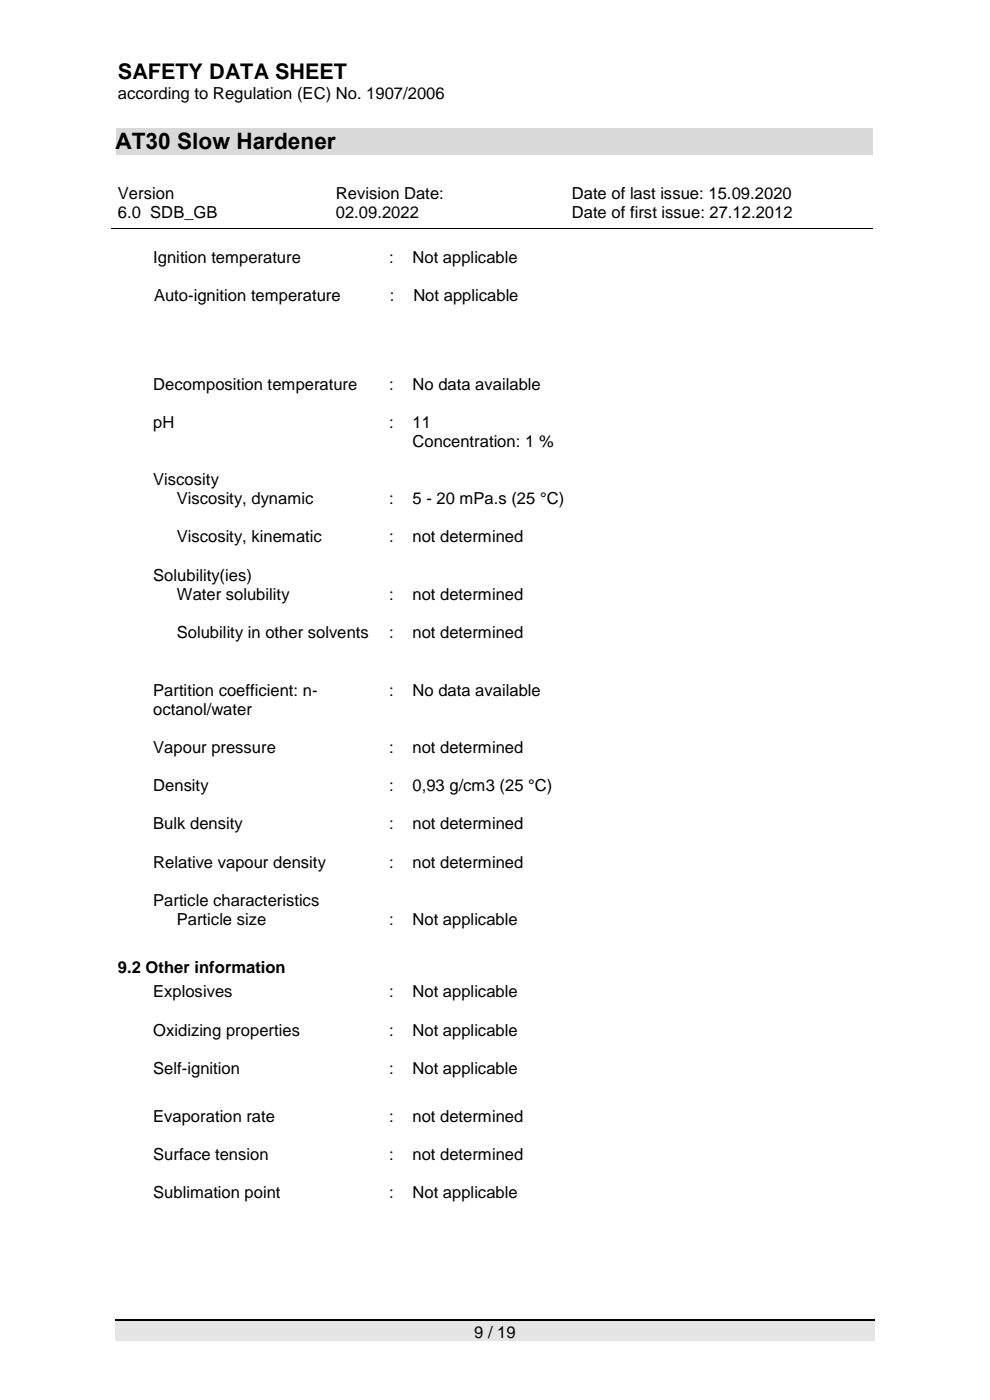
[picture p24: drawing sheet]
<svg xmlns="http://www.w3.org/2000/svg" width="210mm" height="297mm" viewBox="0 0 210 297" stroke-linecap="round" stroke-linejoin="round" font-family="sans-serif">
<defs><g id="words">
<text font-size="4.8" x="24.5" y="31.7">AT30 Slow Hardener</text>
<text font-size="4.6" x="25" y="16.7">SAFETY DATA SHEET</text>
<g font-size="3.5">
<text x="25" y="21">according to Regulation (EC) No. 1907/2006</text>
<text x="25" y="42.2">Version</text>
<text x="25" y="46.3">6.0 SDB_GB</text>
<text x="71.3" y="42.2">Revision Date:</text>
<text x="71.3" y="46.3">02.09.2022</text>
<text x="121.3" y="42.2">Date of last issue: 15.09.2020</text>
<text x="121.3" y="46.3">Date of first issue: 27.12.2012</text>
<text x="32.5" y="55.8">Ignition temperature</text>
<text x="82.5" y="55.8">:</text>
<text x="87.5" y="55.8">Not applicable</text>
<text x="32.7" y="63.9">Auto-ignition temperature</text>
<text x="82.7" y="63.9">:</text>
<text x="87.7" y="63.9">Not applicable</text>
<text x="32.5" y="82.7">Decomposition temperature</text>
<text x="82.5" y="82.7">:</text>
<text x="87.5" y="82.7">No data available</text>
<text x="32.5" y="90.7">pH</text>
<text x="82.5" y="90.7">:</text>
<text x="87.5" y="90.7">11</text>
<text x="87.5" y="94.8">Concentration: 1 %</text>
<text x="32.5" y="102.9">Viscosity</text>
<text x="37.5" y="107">Viscosity, dynamic</text>
<text x="82.5" y="107">:</text>
<text x="87.5" y="107">5 - 20 mPa.s (25 °C)</text>
<text x="37.5" y="115.1">Viscosity, kinematic</text>
<text x="82.5" y="115.1">:</text>
<text x="87.5" y="115.1">not determined</text>
<text x="32.5" y="123.2">Solubility(ies)</text>
<text x="37.5" y="127.3">Water solubility</text>
<text x="82.5" y="127.3">:</text>
<text x="87.5" y="127.3">not determined</text>
<text x="37.5" y="135.4">Solubility in other solvents</text>
<text x="82.5" y="135.4">:</text>
<text x="87.5" y="135.4">not determined</text>
<text x="32.5" y="147.6">Partition coefficient: n-</text>
<text x="82.5" y="147.6">:</text>
<text x="87.5" y="147.6">No data available</text>
<text x="32.5" y="151.6">octanol/water</text>
<text x="32.5" y="159.7">Vapour pressure</text>
<text x="82.5" y="159.7">:</text>
<text x="87.5" y="159.7">not determined</text>
<text x="32.5" y="167.8">Density</text>
<text x="82.5" y="167.8">:</text>
<text x="87.5" y="167.8">0,93 g/cm3 (25 °C)</text>
<text x="32.5" y="176">Bulk density</text>
<text x="82.5" y="176">:</text>
<text x="87.5" y="176">not determined</text>
<text x="32.5" y="184">Relative vapour density</text>
<text x="82.5" y="184">:</text>
<text x="87.5" y="184">not determined</text>
<text x="32.5" y="192.2">Particle characteristics</text>
<text x="37.5" y="196.3">Particle size</text>
<text x="82.5" y="196.3">:</text>
<text x="87.5" y="196.3">Not applicable</text>
<text x="25" y="206.5">9.2 Other information</text>
<text x="32.5" y="211.6">Explosives</text>
<text x="82.5" y="211.6">:</text>
<text x="87.5" y="211.6">Not applicable</text>
<text x="32.5" y="219.7">Oxidizing properties</text>
<text x="82.5" y="219.7">:</text>
<text x="87.5" y="219.7">Not applicable</text>
<text x="32.5" y="227.8">Self-ignition</text>
<text x="82.5" y="227.8">:</text>
<text x="87.5" y="227.8">Not applicable</text>
<text x="32.5" y="237.9">Evaporation rate</text>
<text x="82.5" y="237.9">:</text>
<text x="87.5" y="237.9">not determined</text>
<text x="32.5" y="246">Surface tension</text>
<text x="82.5" y="246">:</text>
<text x="87.5" y="246">not determined</text>
<text x="32.5" y="254.2">Sublimation point</text>
<text x="82.5" y="254.2">:</text>
<text x="87.5" y="254.2">Not applicable</text>
<text x="100.6" y="283.8">9 / 19</text>
</g>
</g></defs>
<path d="M24.5 27.1h160.6v5.7h-160.6z" fill-rule="evenodd" fill="#d9d9d9"/>
<path d="M23.5 48.4h161.6" fill="none" stroke="#000" stroke-width=".21"/>
<g fill="#000">
<path d="M69.8 48.3h.2v.2h-.2z" fill-rule="evenodd"/>
<path d="M119.8 48.3h.2v.2h-.2z" fill-rule="evenodd"/>
</g>
<path d="M24.5 280.1h161.1v4.5h-161.1z" fill-rule="evenodd" fill="#e5e5e5"/>
<path d="M24.5 280h161.1" fill="none" stroke="#000" stroke-width=".25"/>
<use href="#words"/>
</svg>
